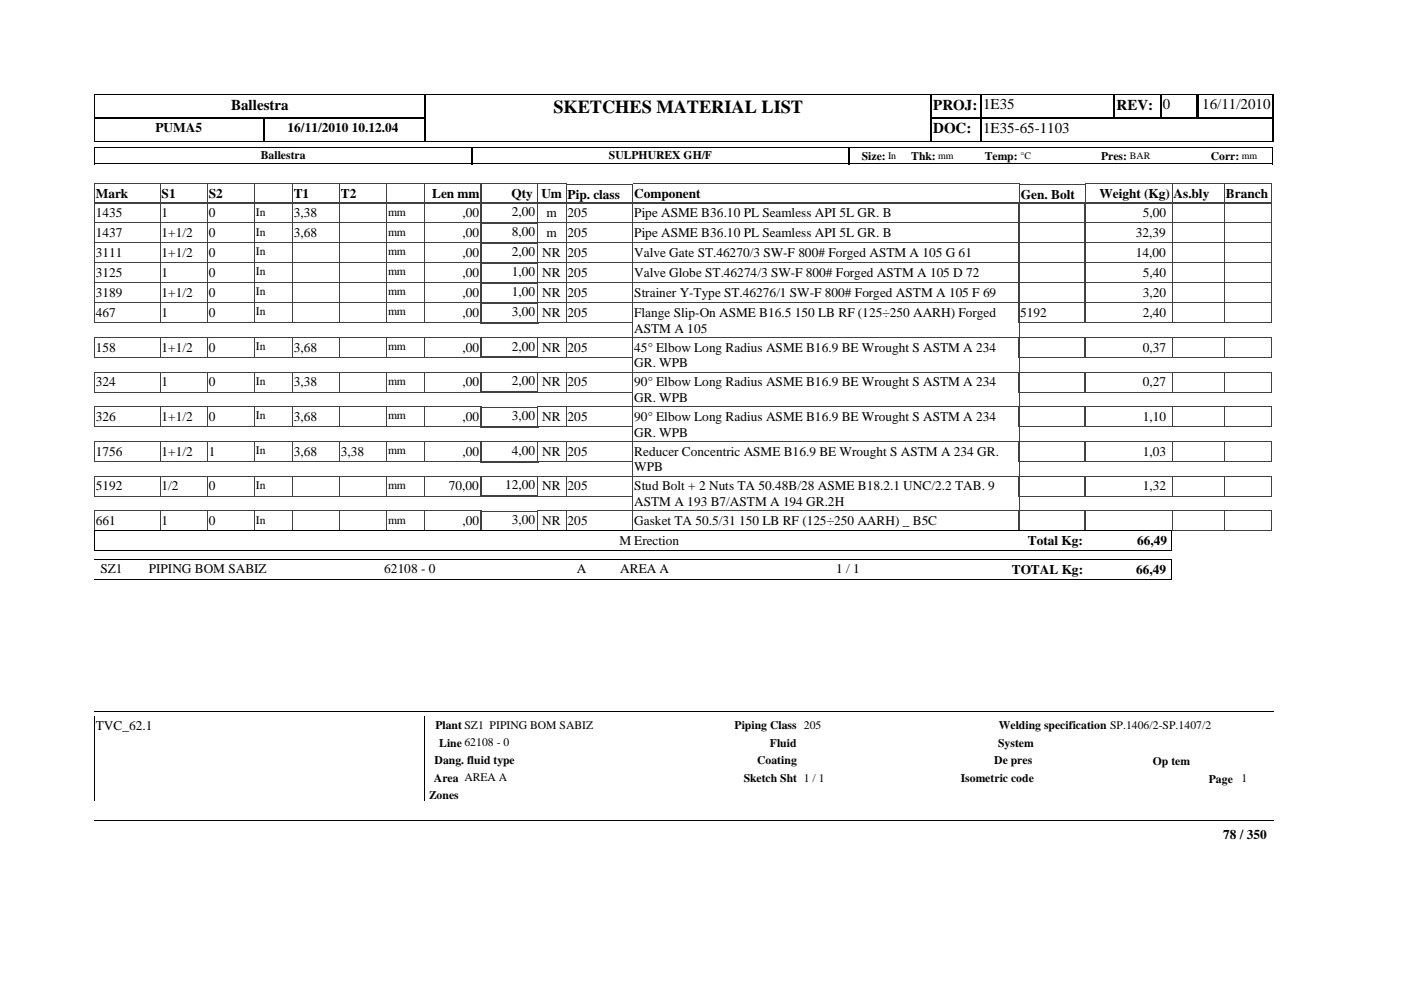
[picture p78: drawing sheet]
<svg xmlns="http://www.w3.org/2000/svg" width="297mm" height="210mm" viewBox="0 0 297 210" stroke-linecap="round" stroke-linejoin="round" font-family="sans-serif">
<defs><g id="words">
<text font-size="3.9" x="117.3" y="23.9">SKETCHES MATERIAL LIST</text>
<g font-size="3.2">
<text x="49" y="23.2">Ballestra</text>
<text x="197.9" y="23.2">PROJ:</text>
<text x="208.4" y="23.2">1E35</text>
<text x="236.7" y="23.2">REV:</text>
<text x="246.5" y="23.2">0</text>
<text x="254.9" y="23.2">16/11/2010</text>
<text x="197.9" y="28.3">DOC:</text>
<text x="208.4" y="28.2">1E35-65-1103</text>
</g>
<g font-size="2.8">
<text x="33" y="27.9">PUMA5</text>
<text x="61" y="27.9">16/11/2010 10.12.04</text>
<text x="20.3" y="42.1">Mark</text>
<text x="20.3" y="46">1435</text>
<text x="34.3" y="46">1</text>
<text x="34.3" y="42.1">S1</text>
<text x="44.3" y="42.1">S2</text>
<text x="44.3" y="46">0</text>
<text x="62.3" y="42.1">T1</text>
<text x="62.3" y="46">3,38</text>
<text x="72.3" y="42.1">T2</text>
<text x="91.6" y="42.1">Len mm</text>
<text x="98.1" y="46">,00</text>
<text x="108.5" y="42.1">Qty</text>
<text x="108.5" y="45.8">2,00</text>
<text x="114.8" y="42.1">Um</text>
<text x="115.8" y="46">m</text>
<text x="120.4" y="42.1">Pip. class</text>
<text x="120.4" y="46">205</text>
<text x="134.5" y="42.1">Component</text>
<text x="134.5" y="46">Pipe ASME B36.10 PL Seamless API 5L GR. B</text>
<text x="216.5" y="42.1">Gen. Bolt</text>
<text x="233.1" y="42.1">Weight (Kg)</text>
<text x="242.3" y="46">5,00</text>
<text x="248.8" y="42.1">As.bly</text>
<text x="259.9" y="42.1">Branch</text>
<text x="20.3" y="50.3">1437</text>
<text x="34.3" y="50.3">1+1/2</text>
<text x="44.3" y="50.3">0</text>
<text x="62.3" y="50.3">3,68</text>
<text x="98.1" y="50.3">,00</text>
<text x="108.5" y="50.1">8,00</text>
<text x="115.8" y="50.3">m</text>
<text x="120.4" y="50.3">205</text>
<text x="134.5" y="50.3">Pipe ASME B36.10 PL Seamless API 5L GR. B</text>
<text x="240.8" y="50.3">32,39</text>
<text x="20.3" y="54.5">3111</text>
<text x="20.3" y="58.7">3125</text>
<text x="34.3" y="54.5">1+1/2</text>
<text x="34.3" y="58.7">1</text>
<text x="44.3" y="54.5">0</text>
<text x="44.3" y="58.7">0</text>
<text x="98.1" y="54.5">,00</text>
<text x="98.1" y="58.7">,00</text>
<text x="108.5" y="54.3">2,00</text>
<text x="108.5" y="58.5">1,00</text>
<text x="115" y="54.5">NR</text>
<text x="115" y="58.7">NR</text>
<text x="120.4" y="54.5">205</text>
<text x="120.4" y="58.7">205</text>
<text x="134.5" y="54.5">Valve Gate ST.46270/3 SW-F 800# Forged ASTM A 105 G 61</text>
<text x="134.5" y="58.7">Valve Globe ST.46274/3 SW-F 800# Forged ASTM A 105 D 72</text>
<text x="240.8" y="54.5">14,00</text>
<text x="242.3" y="58.7">5,40</text>
<text x="20.3" y="63">3189</text>
<text x="34.3" y="63">1+1/2</text>
<text x="44.3" y="63">0</text>
<text x="98.1" y="63">,00</text>
<text x="108.5" y="62.8">1,00</text>
<text x="115" y="63">NR</text>
<text x="120.4" y="63">205</text>
<text x="134.5" y="63">Strainer Y-Type ST.46276/1 SW-F 800# Forged ASTM A 105 F 69</text>
<text x="242.3" y="63">3,20</text>
<text x="20.3" y="67.2">467</text>
<text x="34.3" y="67.2">1</text>
<text x="44.3" y="67.2">0</text>
<text x="98.1" y="67.2">,00</text>
<text x="108.5" y="67">3,00</text>
<text x="115" y="67.2">NR</text>
<text x="120.4" y="67.2">205</text>
<text x="134.5" y="67.2">Flange Slip-On ASME B16.5 150 LB RF (125÷250 AARH) Forged</text>
<text x="134.5" y="70.5">ASTM A 105</text>
<text x="216.3" y="67.2">5192</text>
<text x="242.3" y="67.2">2,40</text>
<text x="20.3" y="74.5">158</text>
<text x="34.3" y="74.5">1+1/2</text>
<text x="44.3" y="74.5">0</text>
<text x="62.3" y="74.5">3,68</text>
<text x="98.1" y="74.5">,00</text>
<text x="108.5" y="74.4">2,00</text>
<text x="115" y="74.5">NR</text>
<text x="120.4" y="74.5">205</text>
<text x="134.5" y="74.5">45° Elbow Long Radius ASME B16.9 BE Wrought S ASTM A 234</text>
<text x="134.5" y="77.9">GR. WPB</text>
<text x="242.3" y="74.5">0,37</text>
<text x="20.3" y="81.9">324</text>
<text x="34.3" y="81.9">1</text>
<text x="44.3" y="81.9">0</text>
<text x="62.3" y="81.9">3,38</text>
<text x="98.1" y="81.9">,00</text>
<text x="108.5" y="81.7">2,00</text>
<text x="115" y="81.9">NR</text>
<text x="120.4" y="81.9">205</text>
<text x="134.5" y="81.9">90° Elbow Long Radius ASME B16.9 BE Wrought S ASTM A 234</text>
<text x="242.3" y="81.9">0,27</text>
<text x="20.3" y="89.3">326</text>
<text x="34.3" y="89.3">1+1/2</text>
<text x="44.3" y="89.3">0</text>
<text x="62.3" y="89.3">3,68</text>
<text x="98.1" y="89.3">,00</text>
<text x="108.5" y="89.1">3,00</text>
<text x="115" y="89.3">NR</text>
<text x="120.4" y="89.3">205</text>
<text x="134.5" y="85.2">GR. WPB</text>
<text x="134.5" y="89.3">90° Elbow Long Radius ASME B16.9 BE Wrought S ASTM A 234</text>
<text x="242.3" y="89.3">1,10</text>
<text x="134.5" y="92.6">GR. WPB</text>
<text x="20.3" y="96.6">1756</text>
<text x="34.3" y="96.6">1+1/2</text>
<text x="44.3" y="96.6">1</text>
<text x="62.3" y="96.6">3,68</text>
<text x="72.3" y="96.6">3,38</text>
<text x="98.1" y="96.6">,00</text>
<text x="108.5" y="96.4">4,00</text>
<text x="115" y="96.6">NR</text>
<text x="120.4" y="96.6">205</text>
<text x="134.5" y="96.6">Reducer Concentric ASME B16.9 BE Wrought S ASTM A 234 GR.</text>
<text x="134.5" y="99.9">WPB</text>
<text x="242.3" y="96.6">1,03</text>
<text x="20.3" y="104">5192</text>
<text x="34.3" y="104">1/2</text>
<text x="44.3" y="104">0</text>
<text x="95.2" y="104">70,00</text>
<text x="107.1" y="103.8">12,00</text>
<text x="115" y="104">NR</text>
<text x="120.4" y="104">205</text>
<text x="134.5" y="104">Stud Bolt + 2 Nuts TA 50.48B/28 ASME B18.2.1 UNC/2.2 TAB. 9</text>
<text x="134.5" y="107.3">ASTM A 193 B7/ASTM A 194 GR.2H</text>
<text x="242.3" y="104">1,32</text>
<text x="20.3" y="111.3">661</text>
<text x="34.3" y="111.3">1</text>
<text x="44.3" y="111.3">0</text>
<text x="98.1" y="111.3">,00</text>
<text x="108.5" y="111.1">3,00</text>
<text x="115" y="111.3">NR</text>
<text x="120.4" y="111.3">205</text>
<text x="134.5" y="111.3">Gasket TA 50.5/31 150 LB RF (125÷250 AARH) _ B5C</text>
<text x="131.3" y="115.6">M Erection</text>
<text x="217.9" y="115.6">Total Kg:</text>
<text x="241.1" y="115.6">66,49</text>
<text x="21.3" y="121.6">SZ1</text>
<text x="31.6" y="121.6">PIPING BOM SABIZ</text>
<text x="81.5" y="121.6">62108 - 0</text>
<text x="122.3" y="121.6">A</text>
<text x="131.5" y="121.6">AREA A</text>
<text x="177.3" y="121.6">1 / 1</text>
<text x="214.5" y="121.6">TOTAL Kg:</text>
<text x="240.9" y="121.6">66,49</text>
<text x="20.3" y="154.9">TVC_62.1</text>
<text x="259.4" y="177.9">78 / 350</text>
</g>
<g font-size="2.5">
<text x="55.3" y="33.7">Ballestra</text>
<text x="129.1" y="33.7">SULPHUREX GH/F</text>
<text x="182.7" y="33.8">Size:</text>
<text x="193.2" y="33.8">Thk:</text>
<text x="208.8" y="33.8">Temp:</text>
<text x="233.5" y="33.8">Pres:</text>
<text x="256.7" y="33.8">Corr:</text>
<text x="54.3" y="45.7">In</text>
<text x="82.3" y="45.7">mm</text>
<text x="54.3" y="49.9">In</text>
<text x="82.3" y="49.9">mm</text>
<text x="54.3" y="54.2">In</text>
<text x="54.3" y="58.4">In</text>
<text x="82.3" y="54.2">mm</text>
<text x="82.3" y="58.4">mm</text>
<text x="54.3" y="62.6">In</text>
<text x="82.3" y="62.6">mm</text>
<text x="54.3" y="66.9">In</text>
<text x="82.3" y="66.9">mm</text>
<text x="54.3" y="74.2">In</text>
<text x="82.3" y="74.2">mm</text>
<text x="54.3" y="81.6">In</text>
<text x="82.3" y="81.6">mm</text>
<text x="54.3" y="88.9">In</text>
<text x="82.3" y="88.9">mm</text>
<text x="54.3" y="96.3">In</text>
<text x="82.3" y="96.3">mm</text>
<text x="54.3" y="103.6">In</text>
<text x="82.3" y="103.6">mm</text>
<text x="54.3" y="111">In</text>
<text x="82.3" y="111">mm</text>
<text x="92.3" y="154.6">Plant SZ1 PIPING BOM SABIZ</text>
<text x="155.7" y="154.6">Piping Class 205</text>
<text x="211.8" y="154.6">Welding specification SP.1406/2-SP.1407/2</text>
<text x="93.1" y="158.3">Line 62108 - 0</text>
<text x="163.2" y="158.3">Fluid</text>
<text x="211.6" y="158.3">System</text>
<text x="92" y="165.7">Area AREA A</text>
<text x="92.2" y="162">Dang. fluid type</text>
<text x="157.7" y="165.7">Sketch Sht 1 / 1</text>
<text x="160.5" y="162">Coating</text>
<text x="203.7" y="165.7">Isometric code</text>
<text x="210.8" y="162">De pres</text>
<text x="244.5" y="162.2">Op tem</text>
<text x="256.3" y="165.9">Page</text>
<text x="263.2" y="165.9">1</text>
<text x="91" y="169.4">Zones</text>
</g>
<g font-size="2.1">
<text x="188.3" y="33.7">In</text>
<text x="198.9" y="33.7">mm</text>
<text x="216.4" y="33.7">°C</text>
<text x="239.6" y="33.7">BAR</text>
<text x="263.3" y="33.7">mm</text>
</g>
</g></defs>
<g fill="none" stroke="#404040" stroke-width=".21">
<path d="M20 39h70M20 39v4M34 39v4M43.9 39v4M54 39v4M62 39v4M72 39v4M82 39v4M90 39v4M101.9 39h12.2v4h-12.2zM134.2 39h81.9v4h-81.9M134.2 39v4h-14.2v-3.9h14.2"/>
<path d="M248.5 39h21.2v4h-21.2zM259.6 39v4M20 43h70"/>
</g>
<path d="M113.9 39h6.1v4h-6.1z" fill="#fff"/>
<path d="M90 39h12v4h-12zM113.9 39h6.2l-.1 4h-6.1zM216.2 39.1h13.9v3.9h-13.9zM248.5 39v4M248.5 39h-18.5v4h18.5" fill="none" stroke="#404040" stroke-width=".21"/>
<path d="M20 31.2h249.9M20 34.7h249.9M20 30h70.3M20 20.1h70.3M20.1 20v10.1M20.1 31.1v3.7M197.2 30h72.9M197.2 20.1h72.9M269.9 31.1v3.7" fill="none" stroke="#000" stroke-width=".21"/>
<path d="M20 25h70.3M55.9 24.9v5.2M90.1 20v5.2M100 31.1v3.7M180 31.1v3.7M197.2 25h72.9M197.4 20v10.1M208 20v10.1M246 20v5.2M254 20v5.2" fill="none" stroke="#000" stroke-width=".36"/>
<path d="M20 25.1h70.3M90.1 24.9v5.2M236.3 20v5.2M253.8 20v5.2" fill="none" stroke="#000" stroke-width=".34"/>
<path d="M269.9 20v10.1" fill="none" stroke="#000" stroke-width=".25"/>
<path d="M90.3 20.2h107v9.7h-107z" fill="#fff"/>
<path d="M89.9 20.1h107.8M89.9 30h107.8" fill="none" stroke="#000" stroke-width=".21"/>
<path d="M197.5 20v10.1" fill="none" stroke="#000" stroke-width=".36"/>
<path d="M90.1 20v10.1" fill="none" stroke="#000" stroke-width=".34"/>
<g fill="none" stroke="#404040" stroke-width=".21">
<path d="M20 43h82v4.3h-82M20 43v4.3M34 43v4.3M43.9 43v4.3M54 43v4.3M62 43v4.3M72 43v4.3M82 43v4.3M90 43v4.3M101.8 43.1h12.5M101.8 47.2h12.5M120 43h96.1v4.3h-96.1z"/>
<path d="M134.2 43v4.3M230 43h39.7v4.3h-39.7zM248.5 43v4.3M259.6 43v4.3"/>
</g>
<path d="M102 43v4.3M114.1 43v4.3" fill="none" stroke="#404040" stroke-width=".36"/>
<path d="M113.9 43.1h6.1v4.2h-6.1z" fill="#fff"/>
<g fill="none" stroke="#404040" stroke-width=".21">
<path d="M20 47.3h82v4.2h-82M20 47.3v4.2M34 47.3v4.2M43.9 47.3v4.2M54 47.3v4.2M62 47.3v4.2M72 47.3v4.2M82 47.3v4.2M90 47.3v4.2M101.8 47.3h12.5M101.8 51.4h12.5M134.2 47.3v4.2"/>
<path d="M216.1 47.3v4.2h-96.1l.1-8.5h-6.2v4.3h116.1l-.1-4.3h-13.9v4.3M230 47.3h39.7v4.2h-39.7zM248.5 47.3v4.2M259.6 47.3v4.2"/>
</g>
<path d="M102 47.3v4.2M114.1 47.3v4.2" fill="none" stroke="#404040" stroke-width=".36"/>
<path d="M113.9 47.3h6.1v4.2h-6.1z" fill="#fff"/>
<g fill="none" stroke="#404040" stroke-width=".21">
<path d="M20 51.5h82v4.3l-82-.1M20 51.5v4.3M34 51.5v4.3M43.9 51.5v4.3M54 51.5v4.3M62 51.5v4.3M72 51.5v4.3M82 51.5v4.3M90 51.5v4.3M101.8 51.6h12.5M101.8 55.7h12.5M134.2 51.5v4.3"/>
<path d="M216.1 51.5v4.2l-96.1 .1 .1-8.5h-6.2v4.2h116.1l-.1-4.2h-13.9v4.2M230 51.5h39.7v4.3l-39.7-.1zM248.5 51.5v4.3M259.6 51.5v4.3"/>
</g>
<path d="M102 51.5v4.3M114.1 51.5v4.3" fill="none" stroke="#404040" stroke-width=".36"/>
<path d="M113.9 51.5h6.1v4.2h-6.1z" fill="#fff"/>
<g fill="none" stroke="#404040" stroke-width=".21">
<path d="M20 55.7h82M20 55.7v4.3M34 55.7v4.3M43.9 55.7v4.3M54 55.7v4.3M62 55.7v4.3M72 55.7v4.3M82 55.7v4.3M90 55.7v4.3M101.8 55.8h12.5M101.8 59.9h12.5M102 55.7v4.3h-82"/>
<path d="M134.2 55.7v4.3M216.1 55.7v4.3h-96.1l.1-8.5h-6.2v4.3l116.1-.1-.1-4.2h-13.9v4.3M230 55.7h39.7M230 55.7v4.3h39.7v-4.3M248.5 55.7v4.3M259.6 55.7v4.3"/>
</g>
<path d="M102 55.7v4.3M114.1 55.7v4.3" fill="none" stroke="#404040" stroke-width=".36"/>
<path d="M113.9 55.8h6.1v4.2h-6.1z" fill="#fff"/>
<g fill="none" stroke="#404040" stroke-width=".21">
<path d="M20 60h82M20 60v4.2M34 60v4.2M43.9 60v4.2M54 60v4.2M62 60v4.2M72 60v4.2M82 60v4.2M90 60v4.2M102 60v4.2M113.9 55.7h6.2M113.9 55.7v4.3h116.1l-.1-4.3"/>
<path d="M120 55.7v8.5M134.2 60v4.2M216 55.7h14M216 55.7v4.3M216.1 60v4.2M230 60h39.7M230 60v4.2M248.5 60v4.2M259.6 60v4.2M269.7 60v4.2M20 64.2h82M101.8 60h12.5"/>
<path d="M101.8 64.1h12.5M120 64.2h96.1M230 64.2h39.7"/>
</g>
<path d="M102 60v4.2M114.1 60v4.2" fill="none" stroke="#404040" stroke-width=".36"/>
<path d="M113.9 60h6.1v4.2h-6.1z" fill="#fff"/>
<g fill="none" stroke="#404040" stroke-width=".21">
<path d="M113.9 60h6.2M113.9 60v4.2M120 60v8.5l14.2-.1M216 60h14M216 60v4.2M229.9 60v4.2M20 64.2h82v4.3l-82-.1M20 64.2v4.3M34 64.2v4.3M43.9 64.2v4.3M54 64.2v4.3M62 64.2v4.3"/>
<path d="M72 64.2v4.3M82 64.2v4.3M90 64.2v4.3M101.8 64.3h12.5M113.9 64.2h116.1M134.2 64.2v7.3M216.1 64.2v7.3M230 64.2h39.7v4.3l-39.7-.1zM248.5 64.2v4.3M259.6 64.2v4.3"/>
</g>
<path d="M102 64.2v4.4M114.1 64.2v4.4" fill="none" stroke="#404040" stroke-width=".36"/>
<path d="M101.8 68.4h12.5" fill="none" stroke="#404040" stroke-width=".34"/>
<path d="M113.9 64.2h6.1v4.2h-6.1z" fill="#fff"/>
<g fill="none" stroke="#404040" stroke-width=".21">
<path d="M20 71.6h82v4.2h-82M20 71.5v4.3M34 71.5v4.3M43.9 71.5v4.3M54 71.5v4.3M62 71.5v4.3M72 71.5v4.3M82 71.5v4.3M90 71.5v4.3M101.8 71.6h12.5M113.9 64.2h6.2l-.1 4.3-6.1-.1zM134.2 71.5v7.4"/>
<path d="M134.2 75.8h-14.2v-4.3l96.1 .1v7.3h-81.9M216 64.2h14l-.1 4.3-13.9-.1zM230 71.6h39.7v4.2h-39.7zM248.5 71.5v4.3M259.6 71.5v4.3"/>
</g>
<path d="M102 71.5v4.4M114.1 71.5v4.4" fill="none" stroke="#404040" stroke-width=".36"/>
<path d="M101.8 75.8h12.5" fill="none" stroke="#404040" stroke-width=".34"/>
<path d="M113.9 71.6h6.1v4.2h-6.1z" fill="#fff"/>
<g fill="none" stroke="#404040" stroke-width=".21">
<path d="M20 78.9h82v4.3h-82M20 78.9v4.3M34 78.9v4.3M43.9 78.9v4.3M54 78.9v4.3M62 78.9v4.3M72 78.9v4.3M82 78.9v4.3M90 78.9v4.3M101.8 79h12.5M113.9 71.6h6.2l-.1 4.2h-6.1zM134.2 78.9v7.4"/>
<path d="M216 71.6h14l-.1 4.2h-13.9zM230 78.9h39.7v4.3h-39.7zM248.5 78.9v4.3M259.6 78.9v4.3M134.2 83.2h-14.2v-4.3h96.1v7.4"/>
</g>
<path d="M102 78.9v4.4M114.1 78.9v4.4" fill="none" stroke="#404040" stroke-width=".36"/>
<path d="M101.8 83.1h12.5" fill="none" stroke="#404040" stroke-width=".34"/>
<path d="M113.9 78.9h6.1v4.2h-6.1z" fill="#fff"/>
<g fill="none" stroke="#404040" stroke-width=".21">
<path d="M113.9 78.9h6.2l-.1 4.3h-6.1zM216 78.9h14l-.1 4.3h-13.9zM20 86.3h82v4.2M20 90.5h82M20 86.3v4.2M34 86.3v4.2M43.9 86.3v4.2M54 86.3v4.2M62 86.3v4.2M72 86.3v4.2M82 86.3v4.2M90 86.3v4.2"/>
<path d="M101.8 86.3h12.5M120 90.5h14.2M120 90.5v-4.2h96.1v7.3h-81.9M134.2 86.3v7.3M230 90.5h39.7M230 90.5v-4.2h39.7v4.2M248.5 86.3v4.2M259.6 86.3v4.2"/>
</g>
<path d="M102 86.3v4.4M114.1 86.3v4.4" fill="none" stroke="#404040" stroke-width=".36"/>
<path d="M101.8 90.5h12.5" fill="none" stroke="#404040" stroke-width=".34"/>
<path d="M113.9 86.3h6.1v4.2h-6.1z" fill="#fff"/>
<g fill="none" stroke="#404040" stroke-width=".21">
<path d="M20 93.6h82v4.3M20 97.9h82M20 93.6v4.3M34 93.6v4.3M43.9 93.6v4.3M54 93.6v4.3M62 93.6v4.3M72 93.6v4.3M82 93.6v4.3M90 93.6v4.3M101.8 93.7h12.5M113.9 90.5h6.2"/>
<path d="M113.9 90.5v-4.2h6.2l-.1 4.2M120 97.9h14.2M120 97.9v-4.3h96.1v7.4M134.2 93.6v7.4M216 90.5h14M216 90.5v-4.2h14l-.1 4.2M230 97.9h39.7M230 97.9v-4.3h39.7v4.3M248.5 93.6v4.3M259.6 93.6v4.3"/>
</g>
<path d="M102 93.6v4.4M114.1 93.6v4.4" fill="none" stroke="#404040" stroke-width=".36"/>
<path d="M101.8 97.9h12.5" fill="none" stroke="#404040" stroke-width=".34"/>
<path d="M113.9 93.6h6.1v4.3h-6.1z" fill="#fff"/>
<g fill="none" stroke="#404040" stroke-width=".21">
<path d="M113.9 97.9h6.2M113.9 97.9v-4.3h6.2l-.1 4.3M216 97.9h14M216 97.9v-4.3h14l-.1 4.3M20 101h82v4.2h-82M20 101v4.2M34 101v4.2M43.9 101v4.2M54 101v4.2M62 101v4.2M72 101v4.2M82 101v4.2"/>
<path d="M90 101v4.2M101.8 101h12.5M134.2 101v7.3M134.2 105.2h-14.2v-4.2h96.1v7.3h-81.9M230 101h39.7v4.2h-39.7zM248.5 101v4.2M259.6 101v4.2"/>
</g>
<path d="M102 101v4.4M114.1 101v4.4" fill="none" stroke="#404040" stroke-width=".36"/>
<path d="M101.8 105.2h12.5" fill="none" stroke="#404040" stroke-width=".34"/>
<path d="M113.9 101h6.1v4.2h-6.1z" fill="#fff"/>
<g fill="none" stroke="#404040" stroke-width=".21">
<path d="M20 108.3h82v4.3h-82M20 108.3v4.3M34 108.3v4.3M43.9 108.3v4.3M54 108.3v4.3M62 108.3v4.3M72 108.3v4.3M82 108.3v4.3M90 108.3v4.3M101.8 108.4h12.5M101.8 112.5h12.5M113.9 101h6.2l-.1 4.2h-6.1z"/>
<path d="M120 108.3h96.1v4.3h-96.1zM134.2 108.3v4.3M216 101h14l-.1 4.2h-13.9zM230 108.3h39.7v4.3h-39.7zM248.5 108.3v4.3M259.6 108.3v4.3"/>
</g>
<path d="M102 108.3v4.3M114.1 108.3v4.3" fill="none" stroke="#404040" stroke-width=".36"/>
<path d="M113.9 108.4h6.1v4.2h-6.1z" fill="#fff"/>
<path d="M113.9 108.3h6.2l-.1 4.3h-6.1zM216 108.3h14l-.1 4.3h-13.9z" fill="none" stroke="#404040" stroke-width=".21"/>
<path d="M20 112.6h228.3v4.2h-228.3M20 112.6v4.2" fill="none" stroke="#000" stroke-width=".21"/>
<path d="M189 118.6h23.8v4.2h-23.8z" fill="#fff"/>
<path d="M20 118.6h228.3v4.2h-228.3M20 150.9h250M20 173.9h250" fill="none" stroke="#000" stroke-width=".21"/>
<path d="M20 151.9h70v18h-70z" fill="#fff"/>
<path d="M20 151.9v18M90.1 151.9v18" fill="none" stroke="#000" stroke-width=".21"/>
<use href="#words"/>
</svg>
